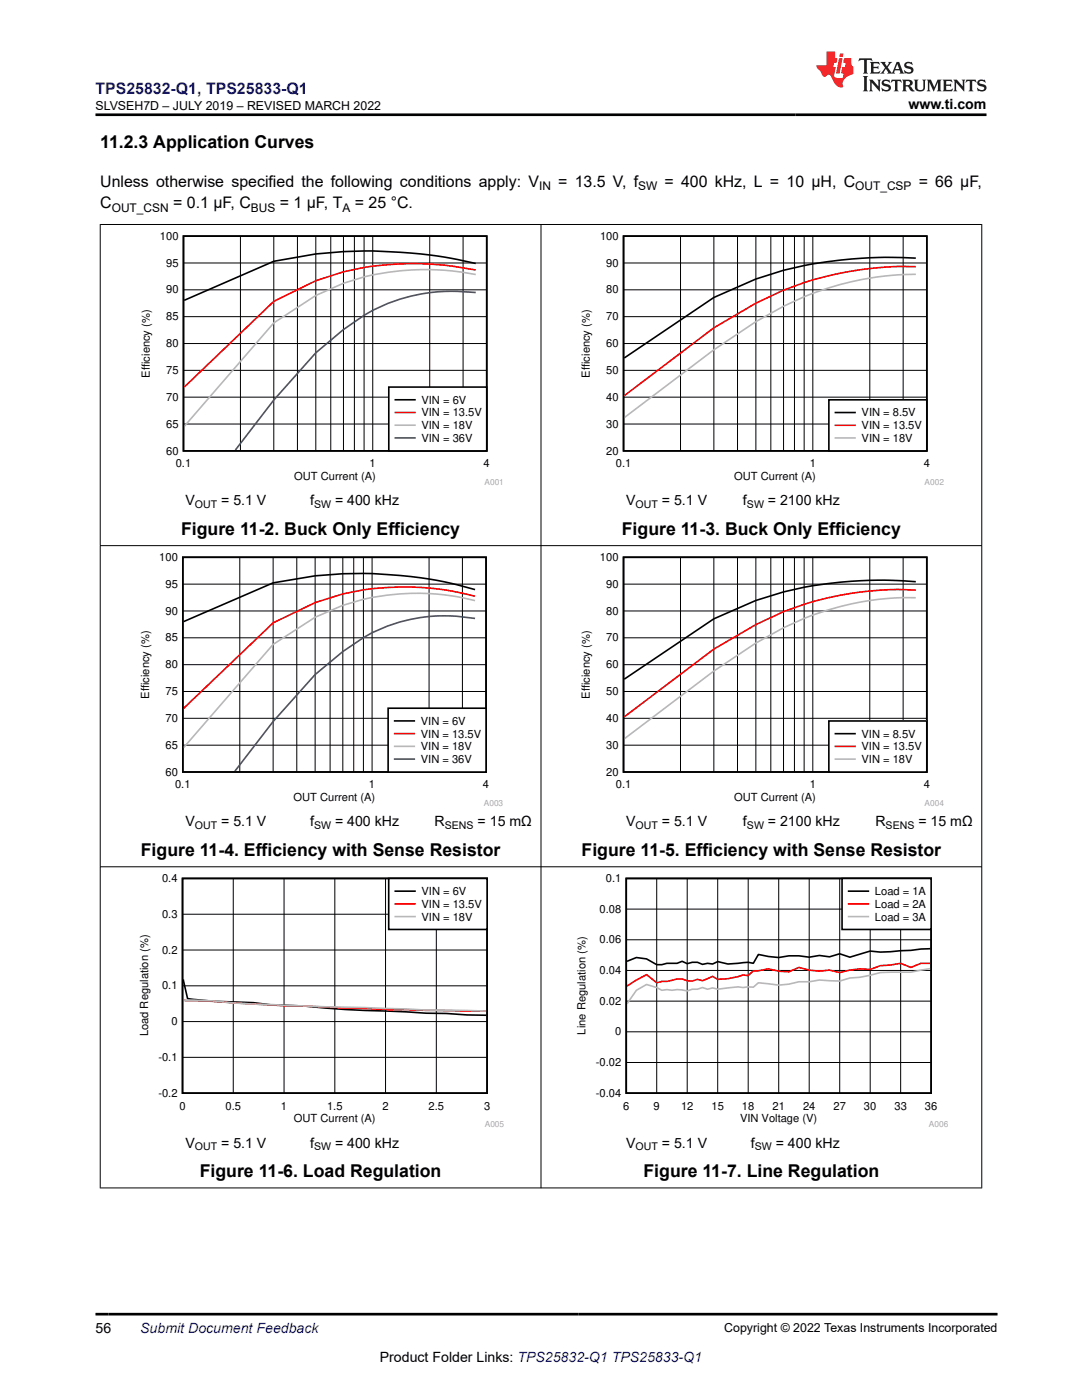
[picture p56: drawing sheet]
<svg xmlns="http://www.w3.org/2000/svg" width="216mm" height="279mm" viewBox="0 0 216 279" stroke-linecap="round" stroke-linejoin="round" font-family="sans-serif">
<defs><g id="words">
<g font-size="3.5">
<text x="20" y="29.6">11.2.3 Application Curves</text>
<text x="36.1" y="106.7">Figure 11-2. Buck Only Efficiency</text>
<text x="124.1" y="106.7">Figure 11-3. Buck Only Efficiency</text>
<text x="28.1" y="170.8">Figure 11-4. Efficiency with Sense Resistor</text>
<text x="116" y="170.8">Figure 11-5. Efficiency with Sense Resistor</text>
<text x="39.9" y="234.9">Figure 11-6. Load Regulation</text>
<text x="128.4" y="234.9">Figure 11-7. Line Regulation</text>
</g>
<text font-size="3.2" fill="#00f" x="19" y="18.7">TPS25832-Q1, TPS25833-Q1</text>
<g font-size="3.2">
<text x="20" y="41.6">C</text>
<text x="20" y="37.4">Unless otherwise specified the following conditions apply: V</text>
<text x="34.6" y="41.6">= 0.1 µF, C</text>
<text x="55.8" y="41.6">= 1 µF, T</text>
<text x="70.8" y="41.6">= 25 °C.</text>
<text x="111.4" y="37.4">= 13.5 V, f</text>
<text x="132.6" y="37.4">= 400 kHz, L = 10 µH, C</text>
<text x="183.3" y="37.4">= 66 µF,</text>
</g>
<g font-size="2.8">
<text x="181.3" y="21.8">www.ti.com</text>
<text x="37" y="100.8">V</text>
<text x="44.1" y="100.8">= 5.1 V</text>
<text x="61.9" y="100.8">f</text>
<text x="66.9" y="100.8">= 400 kHz</text>
<text x="124.9" y="100.8">V</text>
<text x="132.1" y="100.8">= 5.1 V</text>
<text x="148.3" y="100.8">f</text>
<text x="153.2" y="100.8">= 2100 kHz</text>
<text x="37" y="164.9">V</text>
<text x="44.1" y="164.9">= 5.1 V</text>
<text x="61.9" y="164.9">f</text>
<text x="66.9" y="164.9">= 400 kHz</text>
<text x="86.7" y="164.9">R</text>
<text x="95.3" y="164.9">= 15 mΩ</text>
<text x="124.9" y="164.9">V</text>
<text x="132.1" y="164.9">= 5.1 V</text>
<text x="148.3" y="164.9">f</text>
<text x="153.2" y="164.9">= 2100 kHz</text>
<text x="174.7" y="164.9">R</text>
<text x="183.3" y="164.9">= 15 mΩ</text>
<text x="37" y="229">V</text>
<text x="44.1" y="229">= 5.1 V</text>
<text x="61.9" y="229">f</text>
<text x="66.9" y="229">= 400 kHz</text>
<text x="124.9" y="229">V</text>
<text x="132.1" y="229">= 5.1 V</text>
<text x="149.8" y="229">f</text>
<text x="154.8" y="229">= 400 kHz</text>
<text x="19" y="266.1">56</text>
<text x="75.8" y="271.7">Product Folder Links: TPS25832-Q1 TPS25833-Q1</text>
</g>
<text font-size="2.8" fill="#00f" x="28" y="266.1">Submit Document Feedback</text>
<g font-size="2.5">
<text x="19.1" y="21.9">SLVSEH7D – JULY 2019 – REVISED MARCH 2022</text>
<text x="144.5" y="265.8">Copyright © 2022 Texas Instruments Incorporated</text>
</g>
<g font-size="2.4">
<text x="107.6" y="38">IN</text>
<text x="127.3" y="38">SW</text>
<text x="170.6" y="38">OUT_CSP</text>
<text x="22.3" y="42.2">OUT_CSN</text>
<text x="50.1" y="42.2">BUS</text>
<text x="68.3" y="42.2">A</text>
</g>
<g font-size="2.2">
<text x="31.9" y="47.9">100</text>
<text x="119.7" y="47.9">100</text>
<text x="33.2" y="53.2">95</text>
<text x="121" y="53.2">90</text>
<text x="33.2" y="58.6">90</text>
<text x="121" y="58.6">80</text>
<text x="33.2" y="63.9">85</text>
<text x="121" y="63.9">70</text>
<text x="33.2" y="69.3">80</text>
<text x="121" y="69.3">60</text>
<text x="29.9" y="75.4" transform="rotate(-90 29.9 75.4)">Efficiency (%)</text>
<text x="33.2" y="74.6">75</text>
<text x="117.7" y="75.4" transform="rotate(-90 117.7 75.4)">Efficiency (%)</text>
<text x="121" y="74.6">50</text>
<text x="33.2" y="80">70</text>
<text x="84.1" y="80.6">VIN = 6V</text>
<text x="84.1" y="83.1">VIN = 13.5V</text>
<text x="121" y="80">40</text>
<text x="171.9" y="83.1">VIN = 8.5V</text>
<text x="33.2" y="85.4">65</text>
<text x="84.1" y="85.6">VIN = 18V</text>
<text x="84.1" y="88.2">VIN = 36V</text>
<text x="121" y="85.4">30</text>
<text x="171.9" y="85.7">VIN = 13.5V</text>
<text x="171.9" y="88.2">VIN = 18V</text>
<text x="33.2" y="90.7">60</text>
<text x="35.1" y="93.2">0.1</text>
<text x="58.7" y="95.8">OUT Current (A)</text>
<text x="73.8" y="93.2">1</text>
<text x="96.5" y="93.2">4</text>
<text x="121" y="90.7">20</text>
<text x="122.9" y="93.2">0.1</text>
<text x="146.5" y="95.8">OUT Current (A)</text>
<text x="161.6" y="93.2">1</text>
<text x="184.3" y="93.2">4</text>
<text x="31.8" y="112">100</text>
<text x="119.7" y="112">100</text>
<text x="33" y="117.3">95</text>
<text x="121" y="117.3">90</text>
<text x="33" y="122.7">90</text>
<text x="121" y="122.7">80</text>
<text x="33" y="128">85</text>
<text x="121" y="128">70</text>
<text x="33" y="133.4">80</text>
<text x="121" y="133.4">60</text>
<text x="29.7" y="139.4" transform="rotate(-90 29.7 139.4)">Efficiency (%)</text>
<text x="33" y="138.7">75</text>
<text x="117.7" y="139.4" transform="rotate(-90 117.7 139.4)">Efficiency (%)</text>
<text x="121" y="138.7">50</text>
<text x="33" y="149.4">65</text>
<text x="33" y="144.1">70</text>
<text x="84" y="144.7">VIN = 6V</text>
<text x="84" y="147.2">VIN = 13.5V</text>
<text x="84" y="149.7">VIN = 18V</text>
<text x="121" y="149.4">30</text>
<text x="121" y="144.1">40</text>
<text x="171.9" y="147.2">VIN = 8.5V</text>
<text x="171.9" y="149.7">VIN = 13.5V</text>
<text x="33" y="154.8">60</text>
<text x="84" y="152.3">VIN = 36V</text>
<text x="121" y="154.8">20</text>
<text x="171.9" y="152.3">VIN = 18V</text>
<text x="34.9" y="157.3">0.1</text>
<text x="58.6" y="159.9">OUT Current (A)</text>
<text x="73.6" y="157.3">1</text>
<text x="96.4" y="157.3">4</text>
<text x="122.9" y="157.3">0.1</text>
<text x="146.5" y="159.9">OUT Current (A)</text>
<text x="161.6" y="157.3">1</text>
<text x="184.3" y="157.3">4</text>
<text x="32.3" y="176">0.4</text>
<text x="84.1" y="178.6">VIN = 6V</text>
<text x="120.9" y="176">0.1</text>
<text x="174.6" y="178.6">Load = 1A</text>
<text x="32.3" y="183.2">0.3</text>
<text x="84.1" y="181.2">VIN = 13.5V</text>
<text x="84.1" y="183.7">VIN = 18V</text>
<text x="119.6" y="182.2">0.08</text>
<text x="174.6" y="181.2">Load = 2A</text>
<text x="174.6" y="183.7">Load = 3A</text>
<text x="32.3" y="190.3">0.2</text>
<text x="119.6" y="188.3">0.06</text>
<text x="32.3" y="197.5">0.1</text>
<text x="119.6" y="194.4">0.04</text>
<text x="119.6" y="200.5">0.02</text>
<text x="29.5" y="206.8" transform="rotate(-90 29.5 206.8)">Load Regulation (%)</text>
<text x="34.2" y="204.6">0</text>
<text x="116.8" y="206.5" transform="rotate(-90 116.8 206.5)">Line Regulation (%)</text>
<text x="122.7" y="206.6">0</text>
<text x="31.6" y="211.7">-0.1</text>
<text x="118.9" y="212.8">-0.02</text>
<text x="31.6" y="218.9">-0.2</text>
<text x="35.8" y="221.4">0</text>
<text x="45" y="221.4">0.5</text>
<text x="56.1" y="221.4">1</text>
<text x="65.3" y="221.4">1.5</text>
<text x="76.3" y="221.4">2</text>
<text x="85.5" y="221.4">2.5</text>
<text x="96.6" y="221.4">3</text>
<text x="118.9" y="218.9">-0.04</text>
<text x="124.3" y="221.4">6</text>
<text x="130.4" y="221.4">9</text>
<text x="135.9" y="221.4">12</text>
<text x="142" y="221.4">15</text>
<text x="148.1" y="221.4">18</text>
<text x="154.1" y="221.4">21</text>
<text x="160.2" y="221.4">24</text>
<text x="166.3" y="221.4">27</text>
<text x="172.4" y="221.4">30</text>
<text x="178.5" y="221.4">33</text>
<text x="184.6" y="221.4">36</text>
<text x="58.6" y="224">OUT Current (A)</text>
<text x="147.7" y="224">VIN Voltage (V)</text>
</g>
<g font-size="2.1">
<text x="38.9" y="101.4">OUT</text>
<text x="62.7" y="101.4">SW</text>
<text x="126.8" y="101.4">OUT</text>
<text x="149" y="101.4">SW</text>
<text x="38.9" y="165.5">OUT</text>
<text x="62.7" y="165.5">SW</text>
<text x="88.8" y="165.5">SENS</text>
<text x="126.8" y="165.5">OUT</text>
<text x="149" y="165.5">SW</text>
<text x="176.7" y="165.5">SENS</text>
<text x="38.9" y="229.6">OUT</text>
<text x="62.7" y="229.6">SW</text>
<text x="126.8" y="229.6">OUT</text>
<text x="150.6" y="229.6">SW</text>
</g>
<g font-size="1.7" fill="#a8a8a8">
<text x="96.7" y="96.8">A001</text>
<text x="184.5" y="96.8">A002</text>
<text x="96.5" y="160.8">A003</text>
<text x="184.5" y="160.8">A004</text>
<text x="96.7" y="224.9">A005</text>
<text x="185.3" y="224.9">A006</text>
</g>
</g></defs>
<path d="M36.6 47.1h60.5v42.9h-60.5zM94.9 52.6a93.7 93.7 0 0 0-31.9-1.9l-8.4 1.4-17.8 7.8" fill="none" stroke="#000" stroke-width=".32"/>
<g fill="none" stroke="#000" stroke-width=".2">
<path d="M36.6 57.8h60.5M36.6 52.5h60.5M48 47.1v42.9M54.6 47.1v42.9M59.4 47.1v42.9M63 47.1v42.9M66 47.1v42.9M68.5 47.1v42.9M70.7 47.1v42.9M72.6 47.1v42.9M74.4 47.1v42.9M85.7 47.1v42.9"/>
<path d="M92.4 47.1v42.9M36.6 79.3h60.5M36.6 73.9h60.5M36.6 68.6h60.5M36.6 63.2h60.5M36.6 84.6h60.5"/>
</g>
<path d="M94.9 53.9a61.2 61.2 0 0 0-26.4 .3l-5.5 1.8-8.4 4.1-17.8 17.2" fill="none" stroke="#f00" stroke-width=".32"/>
<path d="M94.9 54.8a50.8 50.8 0 0 0-26.4 1.7l-5.5 2.5-8.4 5.4-17.8 20.7" fill="none" stroke="#b8b8b8" stroke-width=".32"/>
<path d="M94.9 58.4a35 35 0 0 0-26.4 7.4l-5.5 4.6-8.4 9.4-7.6 10" fill="none" stroke="#295c75" stroke-width=".32"/>
<path d="M77.6 77.2h19.5v12.8h-19.5z" fill-rule="evenodd" fill="#fff"/>
<path d="M124.4 47.1h60.5v42.9h-60.5zM182.7 51.5a87.6 87.6 0 0 0-26.4 2.4l-5.5 1.8-8.4 3.7-17.8 12M77.6 77.2h19.5v12.8h-19.5zM78.9 79.8h3.9" fill="none" stroke="#000" stroke-width=".32"/>
<path d="M182.7 53.2a66.3 66.3 0 0 0-26.4 4.7l-5.5 2.6-8.4 4.9-17.8 13.6M78.9 82.3h3.9" fill="none" stroke="#f00" stroke-width=".32"/>
<path d="M182.7 54.7a58.9 58.9 0 0 0-26.4 6.4l-5.5 3.1-8.4 5.6-17.8 13.5M78.9 84.9h3.9" fill="none" stroke="#b8b8b8" stroke-width=".32"/>
<path d="M78.9 87.4h3.9" fill="none" stroke="#295c75" stroke-width=".32"/>
<g fill="none" stroke="#000" stroke-width=".2">
<path d="M124.4 57.8h60.5M124.4 52.5h60.5M135.8 47.1v42.9M142.4 47.1v42.9M147.2 47.1v42.9M150.8 47.1v42.9M153.8 47.1v42.9M156.3 47.1v42.9M158.5 47.1v42.9M160.5 47.1v42.9M162.2 47.1v42.9M173.6 47.1v42.9"/>
<path d="M180.2 47.1v42.9M124.4 79.3h60.5M124.4 73.9h60.5M124.4 68.6h60.5M124.4 63.2h60.5M124.4 84.6h60.5"/>
</g>
<path d="M165.4 79.8h19.5v10.2h-19.5z" fill-rule="evenodd" fill="#fff"/>
<path d="M165.4 79.8h19.5v10.2h-19.5zM166.7 82.3h3.9M36.5 111.2h60.5v42.9h-60.5zM94.8 117.7a82.5 82.5 0 0 0-31.9-2.8l-8.4 1.4-17.9 7.8" fill="none" stroke="#000" stroke-width=".32"/>
<path d="M166.7 84.9h3.9M94.8 119a53.7 53.7 0 0 0-31.9 1.3l-8.4 4-17.9 17.1" fill="none" stroke="#f00" stroke-width=".32"/>
<path d="M166.7 87.4h3.9M94.8 119.9a46.5 46.5 0 0 0-26.4 .9l-5.5 2.4-8.4 5.4-17.9 20.6" fill="none" stroke="#b8b8b8" stroke-width=".32"/>
<g fill="none" stroke="#000" stroke-width=".2">
<path d="M36.5 116.6h60.5M47.8 111.2v42.9M54.5 111.2v42.9M59.2 111.2v42.9M62.9 111.2v42.9M65.9 111.2v42.9M68.4 111.2v42.9M70.6 111.2v42.9M72.5 111.2v42.9M74.2 111.2v42.9M85.6 111.2v42.9M92.3 111.2v42.9"/>
<path d="M36.5 138h60.5M36.5 132.7h60.5M36.5 127.3h60.5M36.5 121.9h60.5M36.5 148.7h60.5M36.5 143.4h60.5"/>
</g>
<path d="M94.8 123.4a32.7 32.7 0 0 0-26.4 6.6l-5.5 4.6-8.4 9.4-7.6 9.9" fill="none" stroke="#295c75" stroke-width=".32"/>
<path d="M77.4 141.3h19.6v12.8h-19.6z" fill-rule="evenodd" fill="#fff"/>
<path d="M124.4 111.2h60.5v42.9h-60.5zM182.7 116.1a79.2 79.2 0 0 0-31.9 3.7l-8.4 3.7-17.8 12M77.4 141.3h19.6v12.8h-19.6zM78.8 143.9h3.9" fill="none" stroke="#000" stroke-width=".32"/>
<path d="M182.7 117.8a62.5 62.5 0 0 0-26.4 4.3l-5.5 2.6-8.4 4.8-17.8 13.6M78.8 146.4h3.9" fill="none" stroke="#f00" stroke-width=".32"/>
<path d="M182.7 119.3a55.8 55.8 0 0 0-26.4 6l-5.5 3-8.4 5.6-17.8 13.5M78.8 148.9h3.9" fill="none" stroke="#b8b8b8" stroke-width=".32"/>
<path d="M78.8 151.5h3.9" fill="none" stroke="#295c75" stroke-width=".32"/>
<g fill="none" stroke="#000" stroke-width=".2">
<path d="M124.4 116.6h60.5M135.8 111.2v42.9M142.4 111.2v42.9M147.2 111.2v42.9M150.8 111.2v42.9M153.8 111.2v42.9M156.3 111.2v42.9M158.5 111.2v42.9M160.5 111.2v42.9M162.2 111.2v42.9M173.6 111.2v42.9M180.2 111.2v42.9"/>
<path d="M124.4 138h60.5M124.4 132.7h60.5M124.4 127.3h60.5M124.4 121.9h60.5M124.4 148.7h60.5M124.4 143.4h60.5"/>
</g>
<path d="M165.4 143.9h19.5v10.2h-19.5z" fill-rule="evenodd" fill="#fff"/>
<path d="M165.4 143.9h19.5v10.2h-19.5zM166.7 146.4h3.9M36.4 175.3h60.8v42.9h-60.8zM36.6 195.5l.8 3.8a98.2 98.2 0 0 0 13.2 .8l4 .5 6.1 .2a222.2 222.2 0 0 0 20.3 1.1l4 .3 12 .4" fill="none" stroke="#000" stroke-width=".32"/>
<path d="M166.7 149h3.9M36.6 199.6l5.9 .2 14.2 .9 4 .1 16.2 .7 20.1 .3" fill="none" stroke="#f00" stroke-width=".32"/>
<path d="M166.7 151.5h3.9M36.6 199.6a70.9 70.9 0 0 1 9.9 .6l10.2 .4 28.3 1 12 .2" fill="none" stroke="#b8b8b8" stroke-width=".32"/>
<path d="M46.5 175.3v42.9M56.7 175.3v42.9M66.8 175.3v42.9M76.9 175.3v42.9M87.1 175.3v42.9M36.4 196.7h60.8M36.4 189.6h60.8M36.4 182.5h60.8M36.4 211h60.8M36.4 203.9h60.8" fill="none" stroke="#000" stroke-width=".2"/>
<path d="M77.6 175.3h19.6v10.2h-19.6z" fill-rule="evenodd" fill="#fff"/>
<path d="M77.6 175.3h19.6v10.2h-19.6zM78.9 177.9h3.9M125 175.3h60.8v42.9h-60.8zM185.6 189.3l-7.9 .6-2 .1-2.1-.2-4 1.2-2-.7-2.1 .7-2-.3-2 .3-2.1-.2h-2l-2 .3-2.1-.2-2-.4-1 1.8-1-.3-4.1 .4-2-.5-1 .5-1-.1-1 .2-1-.5h-1.1l-1 .3-1-.5-1 .5h-2l-1 .2h-1.1l-2-1.1-2-.3-1.9 .7" fill="none" stroke="#000" stroke-width=".32"/>
<path d="M78.9 180.4h3.9M185.6 192.3h-1.8l-2.1 .8-2-.8-2 .3-2 .1-2.1 .8-2-.1-2 .2-2 .5-2.1-.5-2 .2-2-.2-2.1-.5-2 .9-2-.2-2.1-.4-2 .3h-1l-1 1-1-.1-3.1 .7-2 .2-1-.7-2 .9-1-.2-1.1 .3-1-.1-1-.3h-1l-2 .5h-1l-1.1 .2-2-1.6-3.9 2.3" fill="none" stroke="#f00" stroke-width=".32"/>
<path d="M78.9 182.9h3.9M185.6 193.3l-3.9 .7-6 .1-4.1 .9-2 .2-2 .6-4.1-.2-2 .3h-2.1l-2 .5-2 .2-4.1-.5-1 .9-1-.1-1 .2-1-.2-4.1 .5-1-.2-1 .2-1-.3-1 .3h-1.1l-1 .4-2-.3-3 .1-1.1-.5-2-.6-2 1.1-1.9 2.7" fill="none" stroke="#b8b8b8" stroke-width=".32"/>
<g fill="none" stroke="#000" stroke-width=".2">
<path d="M131 175.3v42.9M137.1 175.3v42.9M143.2 175.3v42.9M149.3 175.3v42.9M155.4 175.3v42.9M161.5 175.3v42.9M167.6 175.3v42.9M173.6 175.3v42.9M179.7 175.3v42.9M125 199.8h60.8M125 193.7h60.8M125 187.6h60.8"/>
<path d="M125 181.4h60.8M125 212h60.8M125 205.9h60.8"/>
</g>
<path d="M168 175.3h17.8v10.2h-17.8z" fill-rule="evenodd" fill="#fff"/>
<path d="M168 175.3h17.8v10.2h-17.8zM169.3 177.9h4" fill="none" stroke="#000" stroke-width=".32"/>
<path d="M169.3 180.4h4" fill="none" stroke="#f00" stroke-width=".32"/>
<path d="M169.3 182.9h4" fill="none" stroke="#b8b8b8" stroke-width=".32"/>
<path d="M19.9 44.8h176.1M20 44.7v192.4M107.9 44.7v192.4M195.9 44.7v192.4M19.9 108.9h176.1M19.9 173h176.1M19.9 237.1h176.1" fill="none" stroke="#000" stroke-width=".2"/>
<path d="M171.5 11.6l-.2 .6 .5-.2h.6v.1v2.2l-.2 .4h1l-.2-.4v-2.2v-.1h.5l.5 .2-.1-.6zM173.6 12.4l.2 .3v1.6l-.2 .4h1.9l.1-.6a1.08 1.08 0 0 1-1.3 .2v-.7h.6l.4 .2v-.7l-.4 .2h-.6v-.5l.2-.2a1 1 0 0 1 1 .3l-.1-.5zM175.7 12.4l.9 1.1-1 1.2h.9l-.2-.2 .5-.8 .4 .8-.2 .2h1.6l-.2-.2 .2-.5h.9l.1 .5-.1 .2h.9l-.2-.4-.8-1.9h-.5l-.9 2.1-.9-1.1 .9-1h-.8l.2 .2-.4 .6-.4-.6 .2-.2zM179 12.8l.4 1h-.7zM180.7 12.5a.65 .65 0 0 0-.2 .7 .65 .65 0 0 0 .6 .5l.6 .1 .1 .3a.79 .79 0 0 1-.7 .4 .79 .79 0 0 1-.7-.5l.1 .7 .2-.1a.93 .93 0 0 0 1.1 0 .93 .93 0 0 0 .4-.9 1.46 1.46 0 0 0-1.2-.6l-.1-.3a1.09 1.09 0 0 1 1.2 .2l-.2-.6-.1 .1-.5-.2zM172.2 15.2l.2 .4v2.2l-.2 .4h1l-.2-.4v-2.2l.2-.4zM173.4 15.9l.2 .4v1.5l-.2 .4h.8l-.3-.4 .1-1.3 1.6 1.8v-2l.2-.4h-.7l.1 .2 .1 1.1-1.2-1.3zM176.2 16a.65 .65 0 0 0-.2 .8 .65 .65 0 0 0 .6 .4l.6 .2 .1 .2a.79 .79 0 0 1-.7 .4 .79 .79 0 0 1-.7-.5l.1 .7 .2-.1a.93 .93 0 0 0 1.1 .1 .93 .93 0 0 0 .4-1 1.46 1.46 0 0 0-1.2-.5l-.1-.4a1.09 1.09 0 0 1 1.2 .2l-.1-.6-.2 .1-.5-.1zM177.9 15.9l-.1 .6a.63 .63 0 0 1 .8-.3v1.6l-.3 .4h1l-.2-.4v-1.6a.66 .66 0 0 1 .8 .3l-.1-.6zM180 15.9l.2 .4v1.5l-.2 .4h1l-.2-.2-.1-.7h.5l.1 .2a.79 .79 0 0 0 1.2 .6l-1-.9a.61 .61 0 0 0 .6-.6 .61 .61 0 0 0-.5-.7zM180.8 16.2h.1a.47 .47 0 0 1 .5 .1 .47 .47 0 0 1 .1 .5l-.1 .1-.7 .1zM182.3 15.9l.2 .2a2.27 2.27 0 0 0 .4 2 1.04 1.04 0 0 0 1.7-.7v-1.3l.2-.2h-.8l.2 .4v1.1a.6 .6 0 0 1-.6 .6 .6 .6 0 0 1-.6-.6v-1.1l.3-.4zM184.9 15.9l.2 .4v1.5l-.2 .4h.8l-.3-.4v-1.4l.9 1.9 .9-1.9v1.4l-.3 .4h1l-.2-.4v-1.5l.2-.4h-.8l-.7 1.5-.6-1.5zM188.1 15.9l.2 .4v1.5l-.2 .4h1.9l.1-.6a1.09 1.09 0 0 1-1.3 .2v-.7h.6l.4 .2v-.6l-.4 .2h-.6v-.6l.2-.1a1.01 1.01 0 0 1 1 .3l-.1-.6zM190.2 15.9l.3 .4v1.5l-.3 .4h.8l-.2-.4v-1.3l1.6 1.8v-2l.2-.4h-.7l.2 .2v1.1l-1.2-1.3zM192.8 15.9l-.1 .6a.63 .63 0 0 1 .8-.3v1.6l-.3 .4h1l-.2-.4v-1.6a.66 .66 0 0 1 .8 .3l-.1-.6zM195.2 16a.65 .65 0 0 0-.2 .8 .65 .65 0 0 0 .6 .4l.6 .2 .2 .2a.79 .79 0 0 1-.7 .4 .79 .79 0 0 1-.7-.5l.1 .7 .2-.1a.93 .93 0 0 0 1 .1 .93 .93 0 0 0 .5-1 1.46 1.46 0 0 0-1.3-.5v-.4a1.09 1.09 0 0 1 1.2 .2l-.2-.6-.2 .1-.5-.1z" fill="#231f20"/>
<path d="M164.9 10.3v2.7h-2l.1 .4 .8 1a.95 .95 0 0 0 1 .9 .59 .59 0 0 1 .5-.4 .59 .59 0 0 1 .5 .3l.4 .8a1.59 1.59 0 0 0 2.1 1.4 1.61 1.61 0 0 1 1-2.3l1-.3-.1-1.5a1.59 1.59 0 0 1-.3-1.7h-1.5l-.2 .9h.6l-.2 .9h-.5l-.2 .9v.3l.4 .1-.1 .9h-.7a.73 .73 0 0 1-1-.7l.3-1.5h-.5l.1-.9h.5l.2-.9h-.5v-1.3zM167.4 11.6l-.6 3.1h.7l.6-3.1zM167.6 10.7l-.1 .6h.7l.1-.6z" fill="#ed1c24"/>
<path d="M19 22.9h177.8M19 262.3h180" fill="none" stroke="#000" stroke-width=".53"/>
<use href="#words"/>
</svg>
